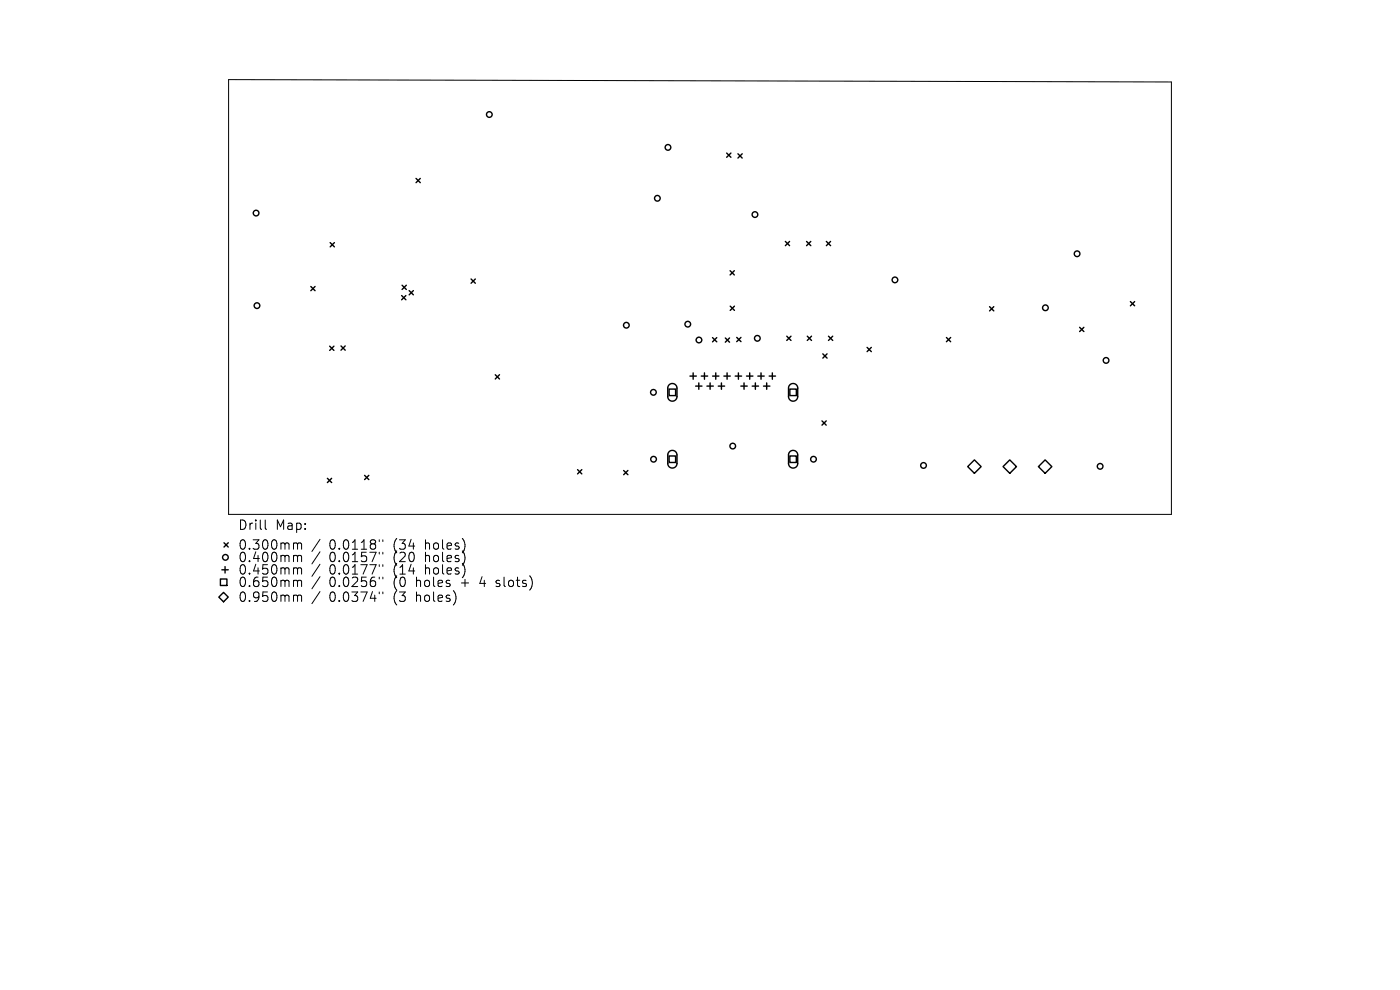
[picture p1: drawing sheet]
<svg xmlns="http://www.w3.org/2000/svg" width="297mm" height="210mm" viewBox="0 0 297 210" stroke-linecap="round" stroke-linejoin="round" font-family="sans-serif">
<defs><g id="words">
<g font-size="2.8">
<text x="50.4" y="112.7">Drill</text>
<text x="58.4" y="112.7">Map:</text>
<text x="50.4" y="116.9">0.300mm</text>
<text x="50.4" y="119.5">0.400mm</text>
<text x="69.9" y="116.9">0.0118&quot;</text>
<text x="69.9" y="119.5">0.0157&quot;</text>
<text x="83.6" y="116.9">(34</text>
<text x="83.6" y="119.5">(20</text>
<text x="90.5" y="116.9">holes)</text>
<text x="90.5" y="119.5">holes)</text>
<text x="50.4" y="122.2">0.450mm</text>
<text x="50.4" y="124.8">0.650mm</text>
<text x="69.9" y="122.2">0.0177&quot;</text>
<text x="69.9" y="124.8">0.0256&quot;</text>
<text x="83.6" y="122.2">(14</text>
<text x="83.6" y="124.8">(0</text>
<text x="88.6" y="124.8">holes</text>
<text x="90.5" y="122.2">holes)</text>
<text x="98.3" y="124.8">+</text>
<text x="102.5" y="124.8">4</text>
<text x="106.1" y="124.8">slots)</text>
<text x="50.4" y="128">0.950mm</text>
<text x="69.9" y="128">0.0374&quot;</text>
<text x="83.6" y="128">(3</text>
<text x="88.6" y="128">holes)</text>
</g>
</g></defs>
<g fill="none" stroke="#000" stroke-width=".21">
<path d="M48.5 16.9l200 .5v91.7h-200zM56.3 110.3v1.7l.3 .3M62.6 115.2h.2l.3 .3M62.6 117.8l.4 .1 .1 .2M63.1 115.5l.3-.3 .5 .1 .1 1.2M63.1 115.5v1M63.1 118.1v1M63.1 118.1l.3-.3 .5 .1 .1 1.2M67.9 114.4l-1.7 2.6M67.9 117l-1.7 2.6M67.9 119.7l-1.7 2.6M80.5 114.5v.4"/>
<path d="M80.5 117.1v.4M80.5 119.8v.4M81.2 114.5v.4M81.2 117.1v.4M81.2 119.8v.4M62.6 120.5h.4l.1 .2M62.6 123.1l.4 .1 .1 .2M62.6 126.2l.4 .1 .1 .2M63.1 120.7v1.1M63.1 123.4v1M63.1 126.5v1.1M63.1 120.7l.3-.2h.5l.1 1.3"/>
<path d="M63.1 123.4l.3-.3 .5 .1 .1 1.2M63.1 126.5l.3-.3 .5 .1 .1 1.3M67.9 122.3l-1.7 2.6M67.9 125.5l-1.7 2.6M80.5 122.4v.4M80.5 125.6v.4M81.2 122.4v.4M81.2 125.6v.4M105.2 124.3l.2 .1M105.3 123.2v.5"/>
</g>
<g fill="none" stroke="#000" stroke-width=".3">
<path d="M88.3 37.9l.9 .9M89.2 37.9l-.9 .9M154.2 32.5l.9 .9M155.1 32.5l-.9 .9M156.6 32.6l.9 .9M157.5 32.6l-.9 .9M70 51.5l.9 .9M70.9 51.5l-.9 .9M99.9 59.2l.9 .9M100.8 59.2l-.9 .9M154.9 57.4l.9 .9M155.8 57.4l-.9 .9"/>
<path d="M166.6 51.2l.9 .9M167.5 51.2l-.9 .9M171.1 51.2l.9 .9M172 51.2l-.9 .9M175.3 51.2l.9 .9M176.2 51.2l-.9 .9M65.9 60.8l.9 .9M66.8 60.8l-.9 .9M69.9 73.4l.9 .9M70.8 73.4l-.9 .9M72.3 73.4l.9 .9M73.2 73.4l-.9 .9"/>
<path d="M85.2 62.7l.9 .9M85.3 60.5l.9 .9M86.1 62.7l-.9 .9M86.2 60.5l-.9 .9M86.8 61.6l.9 .9M87.7 61.6l-.9 .9M105.1 79.5l.9 .9M106 79.5l-.9 .9M146.4 79.8h1.3M147 79.1v1.4M148.8 79.8h1.3M149.4 79.1v1.4"/>
<path d="M151.2 71.6l.9 .9M151.2 79.8h1.3M151.8 79.1v1.4M152.1 71.6l-.9 .9M153.6 79.8h1.3M153.9 71.7l.9 .9M154.2 79.1v1.4M154.8 71.7l-.9 .9M154.9 64.9l.9 .9M155.8 64.9l-.9 .9M156 79.8h1.3M156.3 71.6l.9 .9"/>
<path d="M156.6 79.1v1.4M157.2 71.6l-.9 .9M158.4 79.8h1.3M159 79.1v1.4M160.8 79.8h1.3M161.4 79.1v1.4M163.2 79.8h1.3M163.8 79.1v1.4M166.9 71.3l.9 .9M167.8 71.3l-.9 .9M171.3 71.3l.9 .9M172.2 71.3l-.9 .9"/>
<path d="M174.6 75.1l.9 .9M175.5 75.1l-.9 .9M175.8 71.3l.9 .9M176.7 71.3l-.9 .9M183.9 73.7l.9 .9M184.8 73.7l-.9 .9M200.8 71.6l.9 .9M201.7 71.6l-.9 .9M209.9 65.1l.9 .9M210.8 65.1l-.9 .9M229 69.4l.9 .9M229.9 69.4l-.9 .9"/>
<path d="M239.8 64l.9 .9M240.7 64l-.9 .9M122.5 99.6l.9 .9M123.4 99.6l-.9 .9M132.3 99.8l.9 .9M133.2 99.8l-.9 .9M141.9 82.5h1.4v1.4h-1.4zM141.9 96.7h1.4v1.4h-1.4zM141.9 81.6a.98 .98 0 0 1 1.1-.2 .98 .98 0 0 1 .6 .9v1.8a.97 .97 0 0 1-1 1 .97 .97 0 0 1-.9-1v-1.9zM141.9 95.8a.97 .97 0 0 1 1.1-.2 .97 .97 0 0 1 .6 .9v1.8a.97 .97 0 0 1-1 1 .97 .97 0 0 1-.9-1v-1.9zM147.6 81.9h1.3M148.2 81.2v1.4"/>
<path d="M150 81.9h1.3M150.6 81.2v1.4M152.4 81.9h1.3M153 81.2v1.4M157.2 81.9h1.3M157.8 81.2v1.4M159.6 81.9h1.3M160.2 81.2v1.4M162 81.9h1.3M162.6 81.2v1.4M167.6 82.5h1.3v1.4h-1.3zM167.6 81.6a.98 .98 0 0 1 1-.2 .98 .98 0 0 1 .6 .9v1.8a.97 .97 0 0 1-.9 1 .97 .97 0 0 1-1-1v-1.9z"/>
<path d="M167.6 96.7h1.3v1.4h-1.3zM167.6 95.8a.97 .97 0 0 1 1-.2 .97 .97 0 0 1 .6 .9v1.8a.97 .97 0 0 1-.9 1 .97 .97 0 0 1-1-1v-1.9zM174.4 89.3l.9 .9M175.3 89.3l-.9 .9M205.3 99l1.4-1.4 1.4 1.4-1.4 1.4zM212.8 99l1.4-1.4 1.4 1.4-1.4 1.4zM220.3 99l1.4-1.4 1.4 1.4-1.4 1.4zM47.5 115.1l.9 .9M48.4 115.1l-.9 .9M69.5 101.5l.9 .9M70.4 101.5l-.9 .9M77.3 100.8l.9 .9"/>
<path d="M78.2 100.8l-.9 .9M46.8 122.8h1.3v1.4h-1.3zM47.1 120.9h1.3M47.4 125.7l1 1-1 1-1-1zM47.7 120.2v1.3"/>
<circle cx="103.8" cy="24.3" r=".6"/>
<circle cx="141.7" cy="31.3" r=".6"/>
<circle cx="54.3" cy="45.2" r=".6"/>
<circle cx="139.5" cy="42.1" r=".6"/>
<circle cx="160.2" cy="45.5" r=".6"/>
<circle cx="189.9" cy="59.4" r=".6"/>
<circle cx="228.5" cy="53.8" r=".6"/>
<circle cx="54.5" cy="64.8" r=".6"/>
<circle cx="132.9" cy="69" r=".6"/>
<circle cx="145.9" cy="68.8" r=".6"/>
<circle cx="148.3" cy="72.1" r=".6"/>
<circle cx="160.7" cy="71.8" r=".6"/>
<circle cx="221.8" cy="65.3" r=".6"/>
<circle cx="234.6" cy="76.5" r=".6"/>
<circle cx="138.6" cy="83.2" r=".6"/>
<circle cx="138.6" cy="97.4" r=".6"/>
<circle cx="155.4" cy="94.6" r=".6"/>
<circle cx="172.6" cy="97.4" r=".6"/>
<circle cx="195.9" cy="98.7" r=".6"/>
<circle cx="233.4" cy="98.9" r=".6"/>
<circle cx="47.8" cy="118.2" r=".6"/>
</g>
<use href="#words"/>
</svg>
